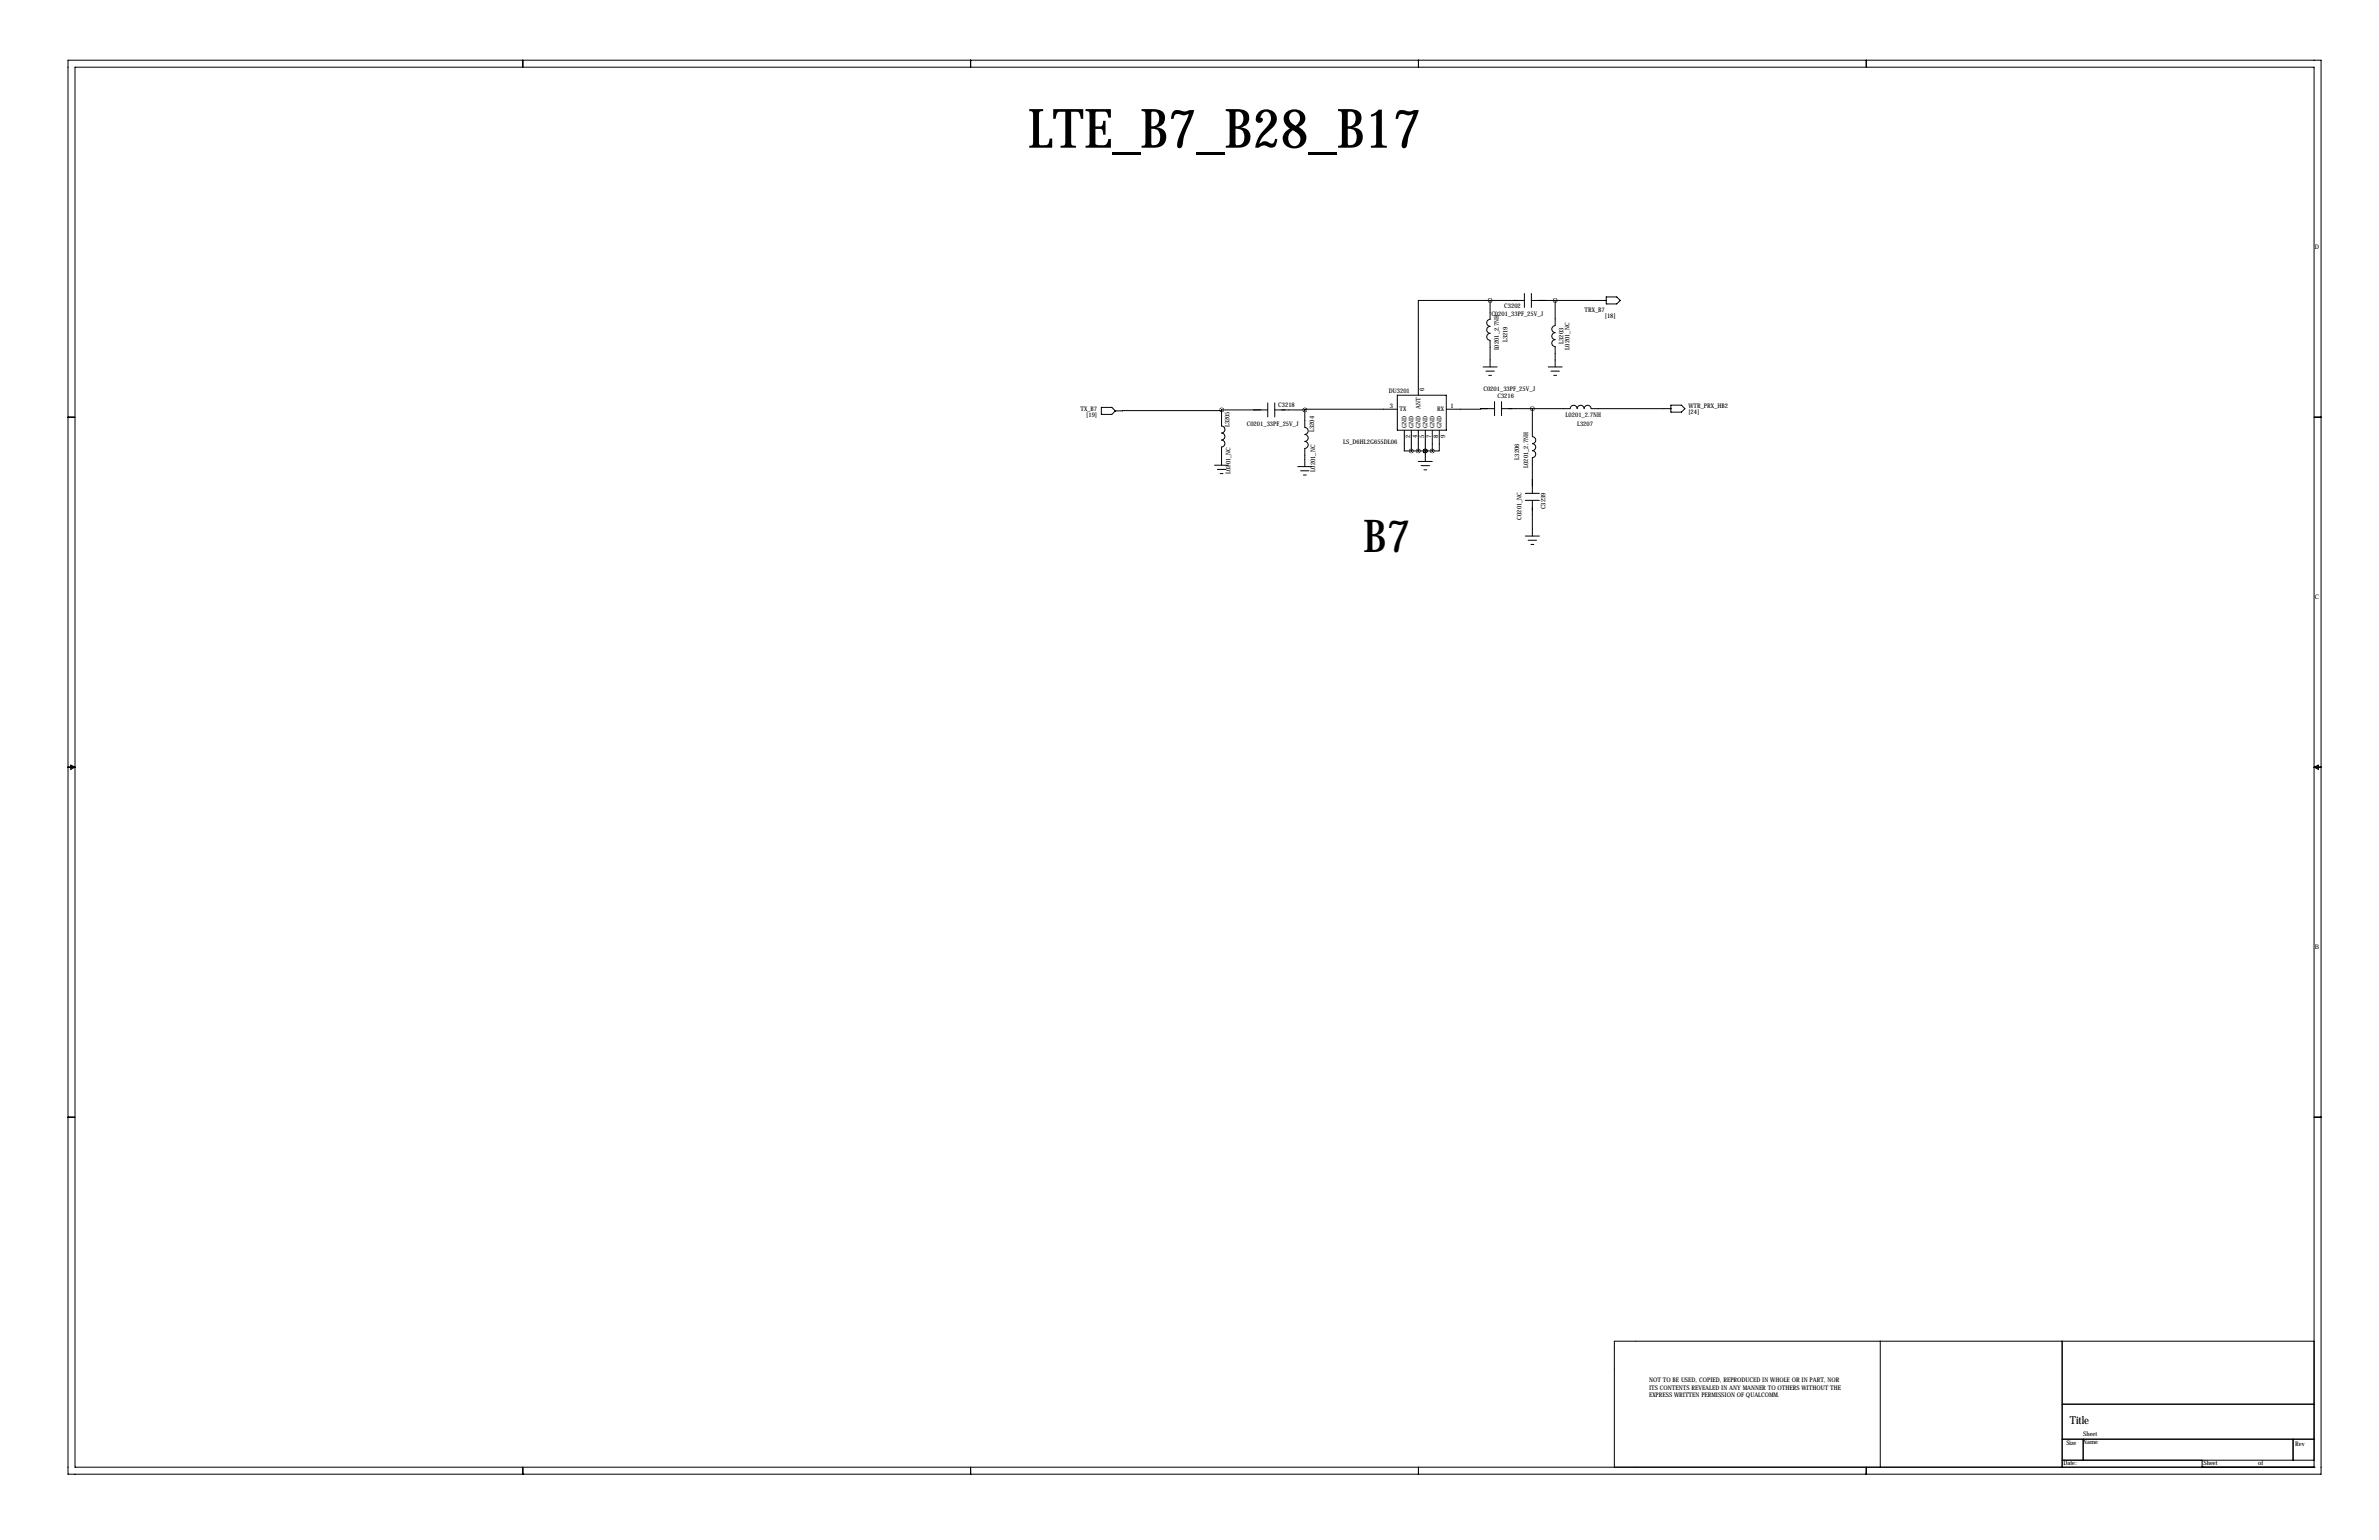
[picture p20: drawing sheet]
<svg xmlns="http://www.w3.org/2000/svg" width="864mm" height="559mm" viewBox="0 0 864 559" stroke-linecap="round" stroke-linejoin="round" font-family="sans-serif">
<defs><g id="words">
<text font-size="19.7" x="373.1" y="53.6">LTE_B7_B28_B17</text>
<text font-size="16.5" x="494.9" y="200.4">B7</text>
<text font-size="4" x="751.4" y="516.6">Title</text>
<g font-size="2.3">
<text x="840.3" y="90.5">D</text>
<text x="546" y="111.9">C3202</text>
<text x="575.2" y="113.3">TRX_B7</text>
<text x="541.4" y="114.6">C0201_33PF_25V_J</text>
<text x="582.6" y="115.5">[18]</text>
<text x="547.3" y="124.2" transform="rotate(-90 547.3 124.2)">L3219</text>
<text x="567.6" y="124.7" transform="rotate(-90 567.6 124.7)">L3203</text>
<text x="544.1" y="127.2" transform="rotate(-90 544.1 127.2)">L0201_2.7NH</text>
<text x="569.7" y="126.8" transform="rotate(-90 569.7 126.8)">L0201_NC</text>
<text x="504.2" y="142.6">DU3201</text>
<text x="517" y="141.9" transform="rotate(-90 517 141.9)">6</text>
<text x="538.5" y="141.9">C0201_33PF_25V_J</text>
<text x="392.2" y="149.1">TX_B7</text>
<text x="464" y="147.6">C3218</text>
<text x="504.5" y="148">3</text>
<text x="508" y="149.3">TX</text>
<text x="515.7" y="148.4" transform="rotate(-90 515.7 148.4)">ANT</text>
<text x="521.8" y="149.3">RX</text>
<text x="526.5" y="148">1</text>
<text x="543.6" y="144.3">C3216</text>
<text x="612.9" y="148">WTR_PRX_HB2</text>
<text x="394.3" y="151.2">[19]</text>
<text x="446.3" y="155" transform="rotate(-90 446.3 155)">L3205</text>
<text x="452.6" y="154.6">C0201_33PF_25V_J</text>
<text x="510.6" y="155.3" transform="rotate(-90 510.6 155.3)">GND</text>
<text x="513.1" y="155.3" transform="rotate(-90 513.1 155.3)">GND</text>
<text x="515.7" y="155.3" transform="rotate(-90 515.7 155.3)">GND</text>
<text x="518.2" y="155.3" transform="rotate(-90 518.2 155.3)">GND</text>
<text x="520.7" y="155.3" transform="rotate(-90 520.7 155.3)">GND</text>
<text x="523.3" y="155.3" transform="rotate(-90 523.3 155.3)">GND</text>
<text x="568.3" y="151.4">L0201_2.7NH</text>
<text x="572.5" y="154.6">L3207</text>
<text x="612.9" y="150.2">[24]</text>
<text x="477" y="156.8" transform="rotate(-90 477 156.8)">L3204</text>
<text x="487.6" y="161.3">LS_D6HL2G655DL06</text>
<text x="511.9" y="158.8" transform="rotate(-90 511.9 158.8)">2</text>
<text x="514.4" y="158.8" transform="rotate(-90 514.4 158.8)">4</text>
<text x="517" y="158.8" transform="rotate(-90 517 158.8)">5</text>
<text x="519.5" y="158.8" transform="rotate(-90 519.5 158.8)">7</text>
<text x="522.1" y="158.8" transform="rotate(-90 522.1 158.8)">8</text>
<text x="524.6" y="158.8" transform="rotate(-90 524.6 158.8)">9</text>
<text x="551.5" y="166.8" transform="rotate(-90 551.5 166.8)">L3206</text>
<text x="446.7" y="171.9" transform="rotate(-90 446.7 171.9)">L0201_NC</text>
<text x="477.5" y="171.1" transform="rotate(-90 477.5 171.1)">L0201_NC</text>
<text x="554.7" y="169.7" transform="rotate(-90 554.7 169.7)">L0201_2.7NH</text>
<text x="561.1" y="184.8" transform="rotate(-90 561.1 184.8)">C3239</text>
<text x="552.3" y="188.5" transform="rotate(-90 552.3 188.5)">C0201_NC</text>
<text x="840.3" y="217.5">C</text>
<text x="840.3" y="344.5">B</text>
<text x="598.6" y="501.3">NOT TO BE USED, COPIED, REPRODUCED IN WHOLE OR IN PART, NOR</text>
<text x="598.6" y="507.1">EXPRESS WRITTEN PERMISSION OF QUALCOMM.</text>
<text x="598.6" y="504.2">ITS CONTENTS REVEALED IN ANY MANNER TO OTHERS WITHOUT THE</text>
<text x="756.2" y="521.1">Sheet</text>
<text x="750.1" y="524.3">Size</text>
<text x="756.2" y="524">Name</text>
<text x="833.2" y="524.5">Rev</text>
<text x="749.1" y="531.6">Date:</text>
<text x="799.9" y="531.6">Sheet</text>
<text x="819.7" y="531.6">of</text>
</g>
</g></defs>
<g fill="none" stroke="#000" stroke-width=".36">
<path d="M24.7 21.8h817.9v513.1h-817.9zM27.2 24.4h812.8v508h-812.8zM189.8 21.8v2.6M352.3 21.8v2.6M514.9 21.8v2.6M677.5 21.8v2.6M540.9 109v6.9a1.27 1.27 0 0 0-1.2 1.2 1.27 1.27 0 0 0 1.2 1.3 1.27 1.27 0 0 0-1.2 1.3 1.27 1.27 0 0 0 1.2 1.3 1.27 1.27 0 0 0-1.2 1.2 1.27 1.27 0 0 0 1.2 1.3v9.6M540.9 109h-26v34.4M540.9 109h12.5M553.4 106.5v5.1M555.9 109h27.2M555.9 106.5v5.1"/>
<path d="M564.5 109v9.2a1.27 1.27 0 0 0-1.2 1.2 1.27 1.27 0 0 0 1.2 1.3M583.1 107.7h3.8l1.3 1.3-1.3 1.3h-3.8zM538.4 133.1h5.1M539.4 134.7h3M540.4 136.2h1M562 133.1h5.1M563 134.7h3.1M564 136.2h1M564.5 123.2a1.27 1.27 0 0 0-1.2 1.3 1.27 1.27 0 0 0 1.2 1.3M564.5 120.7a1.27 1.27 0 0 0-1.2 1.3 1.27 1.27 0 0 0 1.2 1.2M564.5 125.8v7.3M24.7 151.4h2.5"/>
<path d="M399.8 147.8h3.8l1.3 1.3-1.3 1.3h-3.8zM443.5 148.7l-.1 5.9a1.27 1.27 0 0 1 1.3 1.3 1.27 1.27 0 0 1-1.3 1.2 1.27 1.27 0 0 1 1.3 1.3 1.27 1.27 0 0 1-1.3 1.3 1.27 1.27 0 0 1 1.3 1.2 1.27 1.27 0 0 1-1.3 1.3v6.6M443.5 148.7v.3l-38.6 .1M443.5 148.7h16.7M460.2 146.2v5.1M462.7 148.7h11M462.7 146.2v5.1M473.7 148.7v6.4a1.27 1.27 0 0 1 1.2 1.3 1.27 1.27 0 0 1-1.2 1.2 1.27 1.27 0 0 1 1.2 1.3 1.27 1.27 0 0 1-1.2 1.3 1.27 1.27 0 0 1 1.2 1.3 1.27 1.27 0 0 1-1.2 1.2v6.6M507.2 148.5h-33.5v.2M507.2 143.4h17.8v12.7h-17.8zM509.8 156.1v7.5h2.5M512.3 156.1v7.5"/>
<path d="M514.9 156.1v7.5M517.4 156.1v11.3M519.9 156.1v7.5M522.5 156.1v7.5h-2.6M542.5 148.3l-17.5 .2M542.5 145.7v5.1M545.1 148.3h24.9a1.27 1.27 0 0 1 1.2-1.2 1.27 1.27 0 0 1 1.3 1.2 1.27 1.27 0 0 1 1.3-1.2 1.27 1.27 0 0 1 1.3 1.2 1.27 1.27 0 0 1 1.2-1.2 1.27 1.27 0 0 1 1.3 1.2h29M545.1 145.7v5.1M556.3 148.3v10.1M556.3 158.4a1.27 1.27 0 0 1 1.2 1.3 1.27 1.27 0 0 1-1.2 1.3M606.6 147h3.8l1.2 1.3-1.2 1.3h-3.8zM840 151.4h2.6"/>
<path d="M440.9 168.8h5.1M441.9 170.3h3.1M442.9 171.9h1M471.1 169.3h5.1M472.1 170.8h3.1M473.2 172.4h1M512.3 163.6h7.6M514.9 167.4h5M515.9 169h3M516.9 170.5h1M517.4 163.6h.1M553.7 179h5.1"/>
<path d="M556.3 163.5a1.27 1.27 0 0 1 1.2 1.3 1.27 1.27 0 0 1-1.2 1.3v12.9M556.3 161a1.27 1.27 0 0 1 1.2 1.3 1.27 1.27 0 0 1-1.2 1.2M553.7 181.6h5.1M553.7 194.5h5.1M554.7 196h3.1M555.8 197.6h1M556.3 181.6v12.9M24.7 278.4h2.5M25.7 277.6l1.5 .8-1.5 .7zM840 278.4h2.6M840 278.4l1.6-.8v1.5zM24.7 405.4h2.5"/>
<path d="M840 405.4h2.6M682.5 486.7v45.7M748.6 486.7v45.7M840 486.7h-254v45.7M748.6 509.5h91.4M189.8 532.4v2.5M352.3 532.4v2.5M514.9 532.4v2.5M677.5 532.4v2.5M748.6 522.2h91.4M748.6 529.8h91.4M756.2 522.2v7.6"/>
<path d="M799.4 532.4h.1M799.4 529.8v2.6M832.4 522.2v7.6M840 532.4h.1"/>
</g>
<path d="M564.5 109a.05 .05 0 0 0 .1 0 .05 .05 0 0 0-.1 0zM556.2 148.3a.05 .05 0 0 0 .1 0 .05 .05 0 0 0-.1 0zM473.6 148.7a.06 .06 0 0 0 .1 0 .06 .06 0 0 0-.1 0zM512.3 163.6a.05 .05 0 0 0 .1 0 .05 .05 0 0 0-.1 0zM514.8 163.6a.05 .05 0 0 0 .1 0 .05 .05 0 0 0-.1 0zM517.3 163.6a.1 .1 0 0 0 .2 0 .1 .1 0 0 0-.2 0zM519.9 163.6a.05 .05 0 0 0 .1 0 .05 .05 0 0 0-.1 0zM517.3 163.6a.1 .1 0 0 0 .2 0 .1 .1 0 0 0-.2 0zM540.9 109a.05 .05 0 0 0 .1 0 .05 .05 0 0 0-.1 0zM443.4 148.7a.05 .05 0 0 0 .1 0 .05 .05 0 0 0-.1 0z" fill="#000" stroke="#000" stroke-width="1.5"/>
<use href="#words"/>
</svg>
